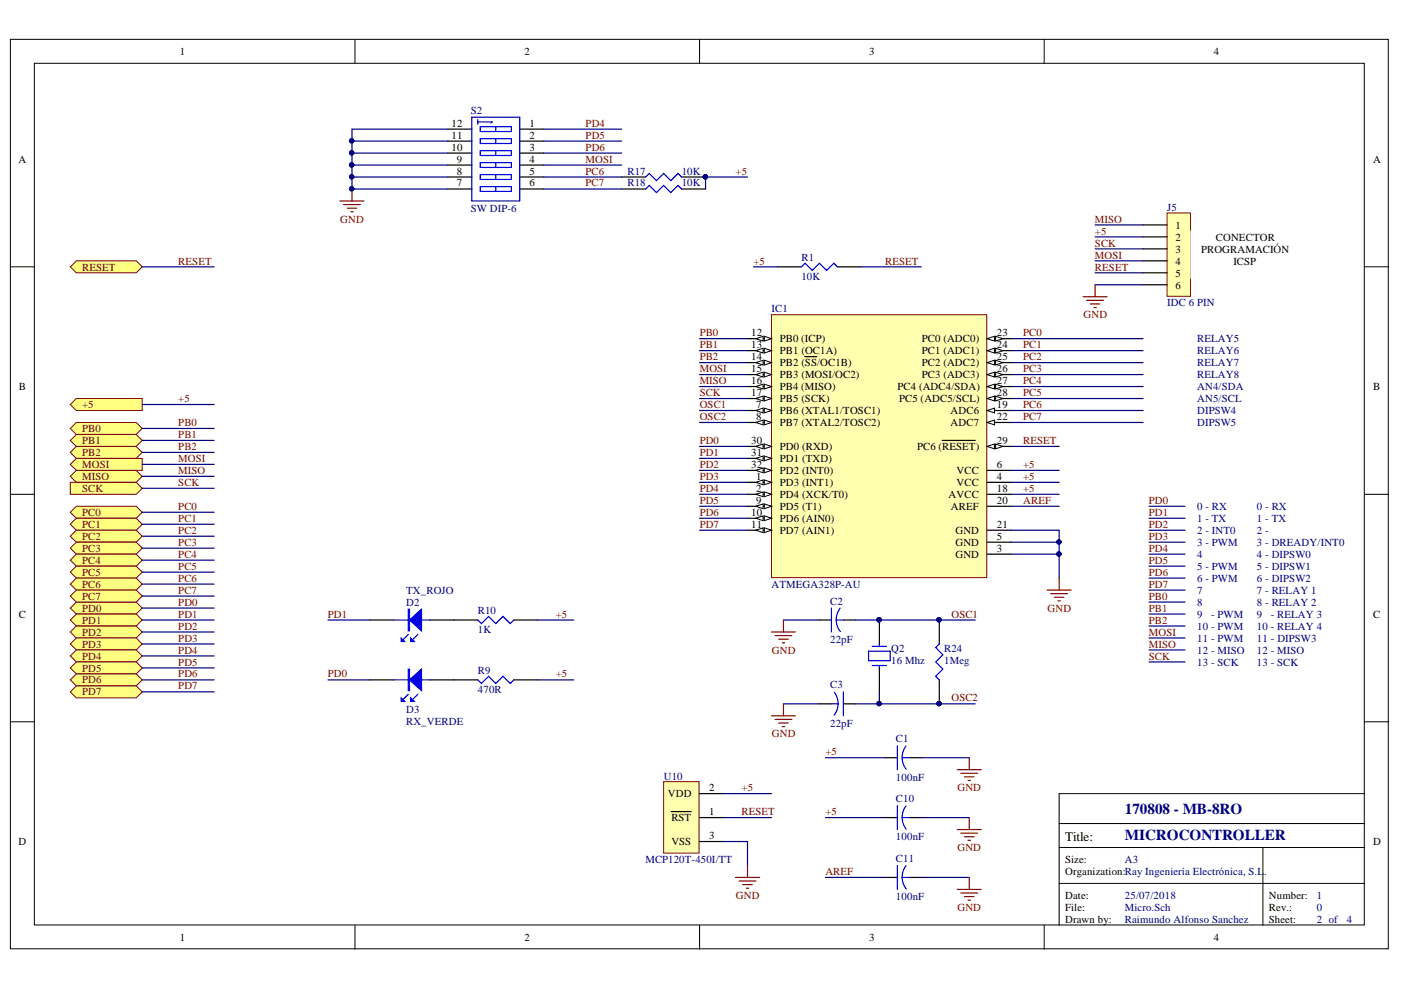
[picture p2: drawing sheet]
<svg xmlns="http://www.w3.org/2000/svg" width="297mm" height="210mm" viewBox="0 0 297 210" stroke-linecap="round" stroke-linejoin="round" font-family="sans-serif">
<defs><g id="words">
<g font-size="3.2" fill="#000080">
<text x="238.5" y="172.6">170808 - MB-8RO</text>
<text x="238.5" y="178.2">MICROCONTROLLER</text>
</g>
<text font-size="2.8" x="225.8" y="178.4">Title:</text>
<g font-size="2.3">
<text x="38.1" y="11.7">1</text>
<text x="111.2" y="11.7">2</text>
<text x="184.3" y="11.7">3</text>
<text x="257.4" y="11.7">4</text>
<text x="95.7" y="26.9">12</text>
<text x="95.7" y="29.4">11</text>
<text x="112.2" y="26.9">1</text>
<text x="112.2" y="29.4">2</text>
<text x="3.9" y="34.5">A</text>
<text x="95.7" y="31.9">10</text>
<text x="96.8" y="34.5">9</text>
<text x="112.2" y="31.9">3</text>
<text x="112.2" y="34.5">4</text>
<text x="291.1" y="34.5">A</text>
<text x="96.8" y="37">8</text>
<text x="96.8" y="39.5">7</text>
<text x="112.2" y="37">5</text>
<text x="112.2" y="39.5">6</text>
<text x="249.2" y="48.5">1</text>
<text x="249.2" y="51">2</text>
<text x="249.2" y="53.6">3</text>
<text x="254.7" y="53.6">PROGRAMACIÓN</text>
<text x="257.8" y="51">CONECTOR</text>
<text x="249.2" y="56.1">4</text>
<text x="249.2" y="58.6">5</text>
<text x="261.5" y="56.1">ICSP</text>
<text x="249.2" y="61.2">6</text>
<text x="159.3" y="71.3">12</text>
<text x="211.4" y="71.3">23</text>
<text x="159.3" y="73.8">13</text>
<text x="159.3" y="76.4">14</text>
<text x="165.3" y="72.6">PB0 (ICP)</text>
<text x="165.3" y="75.1">PB1 (OC1A)</text>
<text x="165.3" y="77.6">PB2 (SS/OC1B)</text>
<text x="195.5" y="72.6">PC0 (ADC0)</text>
<text x="195.5" y="75.1">PC1 (ADC1)</text>
<text x="195.5" y="77.6">PC2 (ADC2)</text>
<text x="211.4" y="73.8">24</text>
<text x="211.4" y="76.4">25</text>
<text x="4" y="82.7">B</text>
<text x="159.3" y="78.9">15</text>
<text x="159.3" y="81.5">16</text>
<text x="159.3" y="84">17</text>
<text x="165.3" y="80.2">PB3 (MOSI/OC2)</text>
<text x="165.3" y="82.7">PB4 (MISO)</text>
<text x="190.3" y="82.7">PC4 (ADC4/SDA)</text>
<text x="195.5" y="80.2">PC3 (ADC3)</text>
<text x="211.4" y="78.9">26</text>
<text x="211.4" y="81.5">27</text>
<text x="211.4" y="84">28</text>
<text x="291.1" y="82.7">B</text>
<text x="160.4" y="86.5">7</text>
<text x="160.4" y="89.1">8</text>
<text x="165.3" y="87.8">PB6 (XTAL1/TOSC1)</text>
<text x="165.3" y="85.3">PB5 (SCK)</text>
<text x="190.6" y="85.3">PC5 (ADC5/SCL)</text>
<text x="201.5" y="87.8">ADC6</text>
<text x="211.4" y="86.5">19</text>
<text x="211.4" y="89.1">22</text>
<text x="159.3" y="94.1">30</text>
<text x="165.3" y="95.4">PD0 (RXD)</text>
<text x="165.3" y="90.3">PB7 (XTAL2/TOSC2)</text>
<text x="194.4" y="95.4">PC6 (RESET)</text>
<text x="201.5" y="90.3">ADC7</text>
<text x="211.4" y="94.1">29</text>
<text x="159.3" y="96.7">31</text>
<text x="159.3" y="99.2">32</text>
<text x="160.4" y="101.7">1</text>
<text x="165.3" y="97.9">PD1 (TXD)</text>
<text x="165.3" y="100.5">PD2 (INT0)</text>
<text x="202.8" y="100.5">VCC</text>
<text x="211.4" y="99.2">6</text>
<text x="211.4" y="101.7">4</text>
<text x="160.4" y="104.4">2</text>
<text x="160.4" y="106.9">9</text>
<text x="165.3" y="103">PD3 (INT1)</text>
<text x="165.3" y="105.6">PD4 (XCK/T0)</text>
<text x="201.1" y="105.6">AVCC</text>
<text x="202.8" y="103">VCC</text>
<text x="211.4" y="104.4">18</text>
<text x="211.4" y="106.9">20</text>
<text x="159.3" y="109.4">10</text>
<text x="159.3" y="112">11</text>
<text x="165.3" y="108.2">PD5 (T1)</text>
<text x="165.3" y="110.7">PD6 (AIN0)</text>
<text x="165.3" y="113.2">PD7 (AIN1)</text>
<text x="201.6" y="108.2">AREF</text>
<text x="202.6" y="113.2">GND</text>
<text x="211.4" y="112">21</text>
<text x="202.6" y="115.8">GND</text>
<text x="202.6" y="118.3">GND</text>
<text x="211.4" y="114.5">5</text>
<text x="211.4" y="117">3</text>
<text x="4" y="131">C</text>
<text x="291.1" y="131">C</text>
<text x="150.4" y="167.8">2</text>
<text x="141.6" y="169.1">VDD</text>
<text x="150.4" y="172.9">1</text>
<text x="3.9" y="179.2">D</text>
<text x="142.3" y="174.1">RST</text>
<text x="142.3" y="179.2">VSS</text>
<text x="150.4" y="177.9">3</text>
<text x="291.1" y="179.2">D</text>
<text x="225.8" y="183">Size:</text>
<text x="225.8" y="185.6">Organization:Ray Ingeniería Electrónica, S.L</text>
<text x="225.8" y="190.6">Date:</text>
<text x="269" y="190.6">Number:</text>
<text x="225.8" y="193.2">File:</text>
<text x="225.8" y="195.7">Drawn by:</text>
<text x="269" y="195.7">Sheet:</text>
<text x="269" y="193.2">Rev.:</text>
<text x="38.1" y="199.5">1</text>
<text x="111.2" y="199.5">2</text>
<text x="184.3" y="199.5">3</text>
<text x="257.4" y="199.5">4</text>
</g>
<g font-size="2.3" fill="#000080">
<text x="99.8" y="24.1">S2</text>
<text x="133" y="37">R17</text>
<text x="133" y="39.5">R18</text>
<text x="144.5" y="37">10K</text>
<text x="144.5" y="39.5">10K</text>
<text x="99.8" y="44.9">SW DIP-6</text>
<text x="247.5" y="44.7">J5</text>
<text x="169.9" y="55.3">R1</text>
<text x="169.9" y="59.4">10K</text>
<text x="247.5" y="65">IDC 6 PIN</text>
<text x="163.6" y="66.2">IC1</text>
<text x="253.8" y="72.6">RELAY5</text>
<text x="253.8" y="75.1">RELAY6</text>
<text x="253.8" y="77.6">RELAY7</text>
<text x="253.8" y="80.2">RELAY8</text>
<text x="253.8" y="82.7">AN4/SDA</text>
<text x="253.8" y="85.3">AN5/SCL</text>
<text x="253.8" y="87.8">DIPSW4</text>
<text x="253.8" y="90.3">DIPSW5</text>
<text x="253.8" y="108.2">0 - RX</text>
<text x="253.8" y="110.7">1 - TX</text>
<text x="253.8" y="113.2">2 - INT0</text>
<text x="266.5" y="108.2">0 - RX</text>
<text x="266.5" y="110.7">1 - TX</text>
<text x="266.5" y="113.2">2 -</text>
<text x="253.8" y="115.8">3 - PWM</text>
<text x="253.8" y="118.3">4</text>
<text x="266.5" y="115.8">3 - DREADY/INT0</text>
<text x="266.5" y="118.3">4 - DIPSW0</text>
<text x="86.1" y="125.9">TX_ROJO</text>
<text x="163.6" y="124.6">ATMEGA328P-AU</text>
<text x="253.8" y="120.8">5 - PWM</text>
<text x="253.8" y="123.4">6 - PWM</text>
<text x="253.8" y="125.9">7</text>
<text x="266.5" y="120.8">5 - DIPSW1</text>
<text x="266.5" y="123.4">6 - DIPSW2</text>
<text x="266.5" y="125.9">7 - RELAY 1</text>
<text x="86.1" y="128.4">D2</text>
<text x="101.3" y="130.2">R10</text>
<text x="176" y="128.2">C2</text>
<text x="253.8" y="128.4">8</text>
<text x="253.8" y="131">9</text>
<text x="256.8" y="131">- PWM</text>
<text x="266.5" y="128.4">8 - RELAY 2</text>
<text x="266.5" y="131">9</text>
<text x="269.4" y="131">- RELAY 3</text>
<text x="101.3" y="134.3">1K</text>
<text x="176" y="136.3">22pF</text>
<text x="253.8" y="133.5">10 - PWM</text>
<text x="253.8" y="136">11 - PWM</text>
<text x="266.5" y="133.5">10 - RELAY 4</text>
<text x="266.5" y="136">11 - DIPSW3</text>
<text x="101.3" y="142.9">R9</text>
<text x="188.9" y="138.3">Q2</text>
<text x="188.9" y="140.9">16 Mhz</text>
<text x="200.2" y="138.3">R24</text>
<text x="200.2" y="140.9">1Meg</text>
<text x="253.8" y="138.6">12 - MISO</text>
<text x="253.8" y="141.1">13 - SCK</text>
<text x="266.5" y="138.6">12 - MISO</text>
<text x="266.5" y="141.1">13 - SCK</text>
<text x="101.3" y="146.9">470R</text>
<text x="176" y="145.9">C3</text>
<text x="86.1" y="151.2">D3</text>
<text x="86.1" y="153.8">RX_VERDE</text>
<text x="176" y="154">22pF</text>
<text x="190" y="157.3">C1</text>
<text x="140.7" y="165.3">U10</text>
<text x="190" y="165.5">100nF</text>
<text x="190" y="170.1">C10</text>
<text x="190" y="178.2">100nF</text>
<text x="136.8" y="183">MCP120T-450I/TT</text>
<text x="190" y="182.8">C11</text>
<text x="238.5" y="183">A3</text>
<text x="268" y="185.6">.</text>
<text x="190" y="190.9">100nF</text>
<text x="238.5" y="190.6">25/07/2018</text>
<text x="279.2" y="190.6">1</text>
<text x="238.5" y="193.2">Micro.Sch</text>
<text x="238.5" y="195.7">Raimundo Alfonso Sanchez</text>
<text x="279.2" y="193.2">0</text>
<text x="279.2" y="195.7">2 of</text>
<text x="285.5" y="195.7">4</text>
</g>
<g font-size="2.3" fill="#800000">
<text x="124.2" y="29.4">PD5</text>
<text x="124.2" y="26.9">PD4</text>
<text x="124.2" y="31.9">PD6</text>
<text x="124.2" y="34.5">MOSI</text>
<text x="124.2" y="37">PC6</text>
<text x="124.2" y="39.5">PC7</text>
<text x="156" y="37">+5</text>
<text x="72.1" y="47.2">GND</text>
<text x="232.2" y="47.2">MISO</text>
<text x="232.2" y="49.8">+5</text>
<text x="232.2" y="52.3">SCK</text>
<text x="17.4" y="57.4">RESET</text>
<text x="37.8" y="56.1">RESET</text>
<text x="159.8" y="56.1">+5</text>
<text x="187.7" y="56.1">RESET</text>
<text x="232.2" y="54.8">MOSI</text>
<text x="232.2" y="57.4">RESET</text>
<text x="148.3" y="71.3">PB0</text>
<text x="216.9" y="71.3">PC0</text>
<text x="229.7" y="67.5">GND</text>
<text x="148.3" y="73.8">PB1</text>
<text x="148.3" y="76.4">PB2</text>
<text x="216.9" y="73.8">PC1</text>
<text x="216.9" y="76.4">PC2</text>
<text x="148.3" y="78.9">MOSI</text>
<text x="148.3" y="81.5">MISO</text>
<text x="148.3" y="84">SCK</text>
<text x="216.9" y="78.9">PC3</text>
<text x="216.9" y="81.5">PC4</text>
<text x="216.9" y="84">PC5</text>
<text x="17.4" y="86.5">+5</text>
<text x="37.8" y="85.3">+5</text>
<text x="148.3" y="86.5">OSC1</text>
<text x="148.3" y="89.1">OSC2</text>
<text x="216.9" y="86.5">PC6</text>
<text x="216.9" y="89.1">PC7</text>
<text x="17.4" y="91.6">PB0</text>
<text x="17.4" y="94.1">PB1</text>
<text x="37.8" y="90.3">PB0</text>
<text x="37.8" y="92.9">PB1</text>
<text x="37.8" y="95.4">PB2</text>
<text x="148.3" y="94.1">PD0</text>
<text x="216.9" y="94.1">RESET</text>
<text x="17.4" y="96.7">PB2</text>
<text x="17.4" y="99.2">MOSI</text>
<text x="17.4" y="101.7">MISO</text>
<text x="37.8" y="97.9">MOSI</text>
<text x="37.8" y="100.5">MISO</text>
<text x="148.3" y="96.7">PD1</text>
<text x="148.3" y="99.2">PD2</text>
<text x="148.3" y="101.7">PD3</text>
<text x="216.9" y="101.7">+5</text>
<text x="216.9" y="99.2">+5</text>
<text x="17.4" y="104.4">SCK</text>
<text x="37.8" y="103">SCK</text>
<text x="148.3" y="104.4">PD4</text>
<text x="148.3" y="106.9">PD5</text>
<text x="216.9" y="104.4">+5</text>
<text x="216.9" y="106.9">AREF</text>
<text x="243.6" y="106.9">PD0</text>
<text x="17.4" y="109.4">PC0</text>
<text x="17.4" y="112">PC1</text>
<text x="37.8" y="108.2">PC0</text>
<text x="37.8" y="110.7">PC1</text>
<text x="37.8" y="113.2">PC2</text>
<text x="148.3" y="109.4">PD6</text>
<text x="148.3" y="112">PD7</text>
<text x="243.6" y="109.4">PD1</text>
<text x="243.6" y="112">PD2</text>
<text x="17.4" y="114.5">PC2</text>
<text x="17.4" y="117">PC3</text>
<text x="17.4" y="119.6">PC4</text>
<text x="37.8" y="115.8">PC3</text>
<text x="37.8" y="118.3">PC4</text>
<text x="243.6" y="114.5">PD3</text>
<text x="243.6" y="117">PD4</text>
<text x="243.6" y="119.6">PD5</text>
<text x="17.4" y="122.1">PC5</text>
<text x="17.4" y="124.6">PC6</text>
<text x="37.8" y="120.8">PC5</text>
<text x="37.8" y="123.4">PC6</text>
<text x="37.8" y="125.9">PC7</text>
<text x="243.6" y="122.1">PD6</text>
<text x="243.6" y="124.6">PD7</text>
<text x="17.4" y="129.7">PD0</text>
<text x="17.4" y="127.2">PC7</text>
<text x="37.8" y="128.4">PD0</text>
<text x="37.8" y="131">PD1</text>
<text x="69.5" y="131">PD1</text>
<text x="117.8" y="131">+5</text>
<text x="201.7" y="131">OSC1</text>
<text x="222.1" y="129.7">GND</text>
<text x="243.6" y="127.2">PB0</text>
<text x="243.6" y="129.7">PB1</text>
<text x="17.4" y="132.2">PD1</text>
<text x="17.4" y="134.8">PD2</text>
<text x="17.4" y="137.3">PD3</text>
<text x="37.8" y="136">PD3</text>
<text x="37.8" y="133.5">PD2</text>
<text x="243.6" y="132.2">PB2</text>
<text x="243.6" y="134.8">MOSI</text>
<text x="243.6" y="137.3">MISO</text>
<text x="17.4" y="139.8">PD4</text>
<text x="17.4" y="142.4">PD5</text>
<text x="37.8" y="141.1">PD5</text>
<text x="37.8" y="138.6">PD4</text>
<text x="37.8" y="143.6">PD6</text>
<text x="69.5" y="143.6">PD0</text>
<text x="117.8" y="143.6">+5</text>
<text x="163.7" y="138.6">GND</text>
<text x="243.6" y="139.8">SCK</text>
<text x="17.4" y="144.9">PD6</text>
<text x="17.4" y="147.4">PD7</text>
<text x="37.8" y="146.2">PD7</text>
<text x="201.7" y="148.7">OSC2</text>
<text x="163.7" y="156.3">GND</text>
<text x="175" y="160.1">+5</text>
<text x="157.2" y="167.8">+5</text>
<text x="203" y="167.8">GND</text>
<text x="157.2" y="172.9">RESET</text>
<text x="175" y="172.9">+5</text>
<text x="175" y="185.6">AREF</text>
<text x="203" y="180.5">GND</text>
<text x="156" y="190.6">GND</text>
<text x="203" y="193.2">GND</text>
</g>
</g></defs>
<g fill="#fff" stroke="#000" stroke-width=".21">
<path d="M2.2 8.3h292.1v192.9h-292.1z"/>
<path d="M7.3 13.4h282v182.7h-282z"/>
</g>
<g fill="none" stroke="#000" stroke-width=".21">
<path d="M75.3 8.3v5.1M148.3 8.3v5.1M221.4 8.3v5.1M2.2 56.6h5.1M289.4 56.6h5M2.2 104.8h5.1M289.4 104.8h5M2.2 153h5.1M289.4 153h5M224.6 179.7h64.8M289.4 174.6h-64.8v21.6M75.3 196.2v5.1"/>
<path d="M148.3 196.2v5.1M221.4 196.2v5.1M224.6 187.3h64.8M267.8 187.3v8.9"/>
</g>
<path d="M173.7 131.5h2.6M178.8 131.5h2.6M186.4 131.5v5M173.7 149.2h2.6M178.8 149.2h2.6M186.4 141.6v5.1M187.7 160.7h2.6M192.8 160.7h2.5" fill="none" stroke="#000" stroke-width=".25"/>
<g fill="none" stroke="#00f" stroke-width=".25">
<path d="M176.3 128.9v5.1M177.3 131.5h1.5M177.3 131.5l.1 1 .8 1.4M178.1 129l-.7 1.4-.1 1.1M184.2 138.1h4.5v2h-4.5zM184.9 137h3.1M186.4 136.5v.5M176.3 149.2h1.5M176.9 146.8a4 4 0 0 1 0 4.8M178.8 146.7v5.1M184.9 141.1h3.1M186.4 141.1v.5"/>
<path d="M190.3 158.1v5.1M192.1 158.2l-.5 .9-.3 1.6M191.3 160.7h1.5M191.3 160.7l.1 1 .7 1.4"/>
</g>
<g fill="#000080" stroke="#000080" stroke-width=".21">
<circle cx="186.4" cy="131.4" r=".46"/>
<circle cx="199.1" cy="131.4" r=".46"/>
</g>
<path d="M166.1 131.5h7.6M181.4 131.5h25.4M166.1 149.2h7.6M175 160.7h12.7M195.3 160.7h10.2" fill="none" stroke="#000080" stroke-width=".25"/>
<path d="M247.4 45.2h5v17.6h-5z" fill="#ffffb0" stroke="#800000" stroke-width=".21"/>
<g fill="none" stroke="#000" stroke-width=".25">
<path d="M164.8 56.6h5.1M177.5 56.6h5.1M242.3 47.7h5.1M242.3 50.2h5.1M242.3 52.8h5.1M242.3 55.3h5.1M242.3 57.8h5.1M242.3 60.4h5.1M96.2 131.5h5.1M108.9 131.5h5.1M78.4 144.2h5.1M91.1 144.2h10.2"/>
<path d="M108.9 144.2h5.1M187.7 173.3h2.6M192.8 173.3h2.5M187.7 186h2.6M192.8 186h2.5"/>
</g>
<g fill="none" stroke="#000080" stroke-width=".25">
<path d="M159.8 56.6h5M182.6 56.6h12.7M232.2 50.2h10.1M232.2 52.8h10.1M232.2 55.3h10.1M232.2 57.8h10.1M232.2 60.4h10.1M114 131.5h7.6M114 144.2h7.6M181.4 149.2h25.4M186.4 146.7v2.5M175 173.3h12.7"/>
<path d="M195.3 173.3h10.2M175 186h12.7M195.3 186h10.2"/>
</g>
<path d="M252.5 49h22.8v10h-22.8z" fill="#fff" stroke="#fff" stroke-width=".21"/>
<g fill="none" stroke="#00f" stroke-width=".25">
<path d="M169.9 56.6l.8-.8 1.5 1.5 1.5-1.5 1.6 1.5 1.5-1.5 .7 .8M101.3 131.5l.8 .7 1.5-1.5 1.5 1.5 1.5-1.5 1.6 1.5 .7-.7M83.5 144.2h7.6M86.6 147.2l-1 1M88.6 147.2l-1 1M101.3 144.2l.8 .7 1.5-1.5 1.5 1.5 1.5-1.5 1.6 1.5 .7-.7M190.3 170.8v5.1M191.3 173.3h1.5M191.3 173.3l.3 1.6 .5 .9M192.1 170.9l-.5 .9-.3 1.5M190.3 183.5v5.1M191.3 186h1.5"/>
<path d="M191.3 186l.1 1.1 .7 1.4M192.1 183.5l-.5 1-.3 1.5"/>
</g>
<g fill="#000080" stroke="#000080" stroke-width=".21">
<circle cx="199.1" cy="149.2" r=".46"/>
<circle cx="186.4" cy="149.2" r=".46"/>
</g>
<path d="M86.8 144.2l2.6-2.3v4.5z" fill="#00f"/>
<path d="M86.6 141.9h.2v4.5h-.2zM86.7 141.9v4.5M86.8 144.2l2.6-2.3v4.5z" fill="none" stroke="#00f" stroke-width=".25"/>
<path d="M85 148l.8 .7h-.8z" fill="#00f"/>
<path d="M85 148l.8 .7h-.8z" fill="none" stroke="#00f" stroke-width=".25"/>
<path d="M87.1 148l.7 .7h-.7z" fill="#00f"/>
<path d="M83.5 131.5h7.6M86.6 134.5l-1 1M88.6 134.5l-1 1M87.1 148l.7 .7h-.7z" fill="none" stroke="#00f" stroke-width=".25"/>
<path d="M78.4 131.5h5.1M91.1 131.5h5.1" fill="none" stroke="#000" stroke-width=".25"/>
<path d="M86.8 131.5l2.6-2.3v4.5z" fill="#00f"/>
<path d="M86.6 129.2h.2v4.5h-.2zM86.7 129.2v4.5M86.8 131.5l2.6-2.3v4.5z" fill="none" stroke="#00f" stroke-width=".25"/>
<path d="M85 135.3l.8 .7h-.8z" fill="#00f"/>
<path d="M85 135.3l.8 .7h-.8z" fill="none" stroke="#00f" stroke-width=".25"/>
<path d="M87.1 135.3l.7 .7h-.7z" fill="#00f"/>
<path d="M87.1 135.3l.7 .7h-.7z" fill="none" stroke="#00f" stroke-width=".25"/>
<g fill="none" stroke="#000080" stroke-width=".25">
<path d="M232.2 47.7h10.1M148.3 71.8h10.2M148.3 74.3h10.2M148.3 76.9h10.2M214.4 71.8h27.9M214.4 74.3h27.9M214.4 76.9h27.9M214.4 79.4h27.9M148.3 99.7h10.2M148.3 84.5h10.2M148.3 87h10.2M148.3 89.6h10.2"/>
<path d="M214.4 94.7h10.2M214.4 84.5h27.9M214.4 82h27.9M30.2 113.7h15.2M148.3 102.3h10.2M148.3 104.8h10.2M148.3 107.3h10.2M148.3 109.9h10.2M148.3 112.4h10.2M214.4 115h10.2v2.5h-10.2M214.4 102.3h10.2M214.4 104.8h10.2"/>
<path d="M214.4 107.3h10.2M224.6 117.5v5.1M243.6 107.3h7.6M243.6 109.9h7.6M243.6 112.4h7.6M243.6 115h7.6M243.6 117.5h7.6M69.5 131.5h8.9M243.6 120h7.6M243.6 122.6h7.6M243.6 125.1h7.6M243.6 127.7h7.6"/>
<path d="M243.6 130.2h7.6M243.6 132.7h7.6M243.6 135.3h7.6M243.6 137.8h7.6M69.5 144.2h8.9M243.6 140.3h7.6"/>
</g>
<g fill="#000080" stroke="#000080" stroke-width=".21">
<circle cx="224.5" cy="114.9" r=".46"/>
<circle cx="224.5" cy="117.5" r=".46"/>
</g>
<path d="M14.9 85.8l1.3-1.3h14v2.5h-14z" fill-rule="evenodd" fill="#ffff80" stroke="#800000" stroke-width=".21"/>
<path d="M30.2 85.8h15.2" fill="none" stroke="#000080" stroke-width=".25"/>
<path d="M14.9 90.8l1.3-1.2h12.7l1.3 1.2-1.3 1.3h-12.7z" fill-rule="evenodd" fill="#ffff80" stroke="#800000" stroke-width=".21"/>
<path d="M30.2 90.8h15.2" fill="none" stroke="#000080" stroke-width=".25"/>
<path d="M14.9 93.4l1.3-1.3h12.7l1.3 1.3-1.3 1.3h-12.7z" fill-rule="evenodd" fill="#ffff80" stroke="#800000" stroke-width=".21"/>
<path d="M30.2 93.4h15.2" fill="none" stroke="#000080" stroke-width=".25"/>
<path d="M14.9 95.9l1.3-1.2h12.7l1.3 1.2-1.3 1.3h-12.7z" fill-rule="evenodd" fill="#ffff80" stroke="#800000" stroke-width=".21"/>
<path d="M30.2 95.9h15.2" fill="none" stroke="#000080" stroke-width=".25"/>
<path d="M14.9 98.5l1.3-1.3h14v2.5h-14z" fill-rule="evenodd" fill="#ffff80" stroke="#800000" stroke-width=".21"/>
<path d="M30.2 98.5h15.2" fill="none" stroke="#000080" stroke-width=".25"/>
<path d="M14.9 101l1.3-1.3h12.7l1.3 1.3-1.3 1.3h-12.7z" fill-rule="evenodd" fill="#ffff80" stroke="#800000" stroke-width=".21"/>
<path d="M30.2 101h15.2" fill="none" stroke="#000080" stroke-width=".25"/>
<path d="M14.9 102.3h14l1.3 1.2-1.3 1.3h-14z" fill-rule="evenodd" fill="#ffff80" stroke="#800000" stroke-width=".21"/>
<path d="M30.2 103.5h15.2" fill="none" stroke="#000080" stroke-width=".25"/>
<path d="M14.9 108.6l1.3-1.3h12.7l1.3 1.3-1.3 1.3h-12.7z" fill-rule="evenodd" fill="#ffff80" stroke="#800000" stroke-width=".21"/>
<path d="M30.2 108.6h15.2" fill="none" stroke="#000080" stroke-width=".25"/>
<path d="M14.9 111.2l1.3-1.3h12.7l1.3 1.3-1.3 1.2h-12.7z" fill-rule="evenodd" fill="#ffff80" stroke="#800000" stroke-width=".21"/>
<path d="M30.2 111.2h15.2" fill="none" stroke="#000080" stroke-width=".25"/>
<g fill="#ffff80" stroke="#800000" stroke-width=".21">
<path d="M14.9 113.7l1.3-1.3h12.7l1.3 1.3-1.3 1.3h-12.7z" fill-rule="evenodd"/>
<path d="M14.9 116.2l1.3-1.2h12.7l1.3 1.2-1.3 1.3h-12.7z" fill-rule="evenodd"/>
</g>
<path d="M30.2 116.2h15.2" fill="none" stroke="#000080" stroke-width=".25"/>
<g fill="#ffff80" stroke="#800000" stroke-width=".21">
<path d="M14.9 118.8l1.3-1.3h12.7l1.3 1.3-1.3 1.2h-12.7z" fill-rule="evenodd"/>
<path d="M14.9 121.3l1.3-1.3h12.7l1.3 1.3-1.3 1.3h-12.7z" fill-rule="evenodd"/>
<path d="M14.9 128.9l1.3-1.2h12.7l1.3 1.2-1.3 1.3h-12.7z" fill-rule="evenodd"/>
</g>
<path d="M30.2 128.9h15.2" fill="none" stroke="#000080" stroke-width=".25"/>
<path d="M14.9 131.5l1.3-1.3h12.7l1.3 1.3-1.3 1.2h-12.7z" fill-rule="evenodd" fill="#ffff80" stroke="#800000" stroke-width=".21"/>
<path d="M30.2 131.5h15.2" fill="none" stroke="#000080" stroke-width=".25"/>
<g fill="#ffff80" stroke="#800000" stroke-width=".21">
<path d="M14.9 134l1.3-1.3h12.7l1.3 1.3-1.3 1.3h-12.7z" fill-rule="evenodd"/>
<path d="M14.9 136.5l1.3-1.2h12.7l1.3 1.2-1.3 1.3h-12.7z" fill-rule="evenodd"/>
</g>
<path d="M30.2 136.5h15.2" fill="none" stroke="#000080" stroke-width=".25"/>
<path d="M14.9 139.1l1.3-1.3h12.7l1.3 1.3-1.3 1.2h-12.7z" fill-rule="evenodd" fill="#ffff80" stroke="#800000" stroke-width=".21"/>
<path d="M30.2 139.1h15.2" fill="none" stroke="#000080" stroke-width=".25"/>
<path d="M14.9 141.6l1.3-1.3h12.7l1.3 1.3-1.3 1.3h-12.7z" fill-rule="evenodd" fill="#ffff80" stroke="#800000" stroke-width=".21"/>
<path d="M30.2 141.6h15.2" fill="none" stroke="#000080" stroke-width=".25"/>
<path d="M14.9 144.2l1.3-1.3h12.7l1.3 1.3-1.3 1.2h-12.7z" fill-rule="evenodd" fill="#ffff80" stroke="#800000" stroke-width=".21"/>
<path d="M30.2 144.2h15.2" fill="none" stroke="#000080" stroke-width=".25"/>
<path d="M14.9 146.7l1.3-1.3h12.7l1.3 1.3-1.3 1.3h-12.7z" fill-rule="evenodd" fill="#ffff80" stroke="#800000" stroke-width=".21"/>
<path d="M30.2 118.8h15.2M30.2 121.3h15.2M30.2 134h15.2M30.2 146.7h15.2" fill="none" stroke="#000080" stroke-width=".25"/>
<path d="M163.6 66.7h45.6v55.8h-45.6z" fill="#ffffb0" stroke="#800000" stroke-width=".21"/>
<path d="M209.3 94.7h5.1" fill="none" stroke="#000" stroke-width=".25"/>
<path d="M209.3 94.7l1.5-.6v1.1z" fill="#fff"/>
<path d="M209.3 94.7l1.5-.6v1.1z" fill="none" stroke="#000" stroke-width=".21"/>
<path d="M211.1 94.1l1.5 .6-1.5 .5z" fill="#fff"/>
<path d="M211.1 94.1l1.5 .6-1.5 .5z" fill="none" stroke="#000" stroke-width=".21"/>
<path d="M158.5 94.7h5.1M199.8 93.4h7" fill="none" stroke="#000" stroke-width=".25"/>
<path d="M162 94.1l1.6 .6-1.6 .5z" fill="#fff"/>
<path d="M162 94.1l1.6 .6-1.6 .5z" fill="none" stroke="#000" stroke-width=".21"/>
<path d="M160.3 94.7l1.5-.6v1.1z" fill="#fff"/>
<path d="M160.3 94.7l1.5-.6v1.1z" fill="none" stroke="#000" stroke-width=".21"/>
<path d="M158.5 97.2h5.1" fill="none" stroke="#000" stroke-width=".25"/>
<path d="M162 96.7l1.6 .5-1.6 .5z" fill="#fff"/>
<path d="M162 96.7l1.6 .5-1.6 .5z" fill="none" stroke="#000" stroke-width=".21"/>
<path d="M160.3 97.2l1.5-.5v1z" fill="#fff"/>
<path d="M160.3 97.2l1.5-.5v1z" fill="none" stroke="#000" stroke-width=".21"/>
<path d="M158.5 99.7h5.1" fill="none" stroke="#000" stroke-width=".25"/>
<path d="M162 99.2l1.6 .5-1.6 .5z" fill="#fff"/>
<path d="M162 99.2l1.6 .5-1.6 .5z" fill="none" stroke="#000" stroke-width=".21"/>
<path d="M160.3 99.7l1.5-.5v1z" fill="#fff"/>
<path d="M160.3 99.7l1.5-.5v1z" fill="none" stroke="#000" stroke-width=".21"/>
<path d="M158.5 102.3h5.1" fill="none" stroke="#000" stroke-width=".25"/>
<path d="M162 101.8l1.6 .5-1.6 .5z" fill="#fff"/>
<path d="M162 101.8l1.6 .5-1.6 .5z" fill="none" stroke="#000" stroke-width=".21"/>
<path d="M160.3 102.3l1.5-.5v1z" fill="#fff"/>
<path d="M160.3 102.3l1.5-.5v1z" fill="none" stroke="#000" stroke-width=".21"/>
<path d="M158.5 104.8h5.1" fill="none" stroke="#000" stroke-width=".25"/>
<path d="M162 104.3l1.6 .5-1.6 .5z" fill="#fff"/>
<path d="M162 104.3l1.6 .5-1.6 .5z" fill="none" stroke="#000" stroke-width=".21"/>
<path d="M160.3 104.8l1.5-.5v1z" fill="#fff"/>
<path d="M160.3 104.8l1.5-.5v1z" fill="none" stroke="#000" stroke-width=".21"/>
<path d="M158.5 87h5.1M209.3 99.7h5.1M209.3 115h5.1" fill="none" stroke="#000" stroke-width=".25"/>
<path d="M162 86.5l1.6 .5-1.6 .5z" fill="#fff"/>
<path d="M162 86.5l1.6 .5-1.6 .5z" fill="none" stroke="#000" stroke-width=".21"/>
<path d="M160.3 87l1.5-.5v1z" fill="#fff"/>
<path d="M160.3 87l1.5-.5v1z" fill="none" stroke="#000" stroke-width=".21"/>
<path d="M158.5 89.6h5.1" fill="none" stroke="#000" stroke-width=".25"/>
<path d="M162 89.1l1.6 .5-1.6 .5z" fill="#fff"/>
<path d="M162 89.1l1.6 .5-1.6 .5z" fill="none" stroke="#000" stroke-width=".21"/>
<path d="M160.3 89.6l1.5-.5v1z" fill="#fff"/>
<path d="M160.3 89.6l1.5-.5v1z" fill="none" stroke="#000" stroke-width=".21"/>
<path d="M158.5 107.3h5.1" fill="none" stroke="#000" stroke-width=".25"/>
<path d="M162 106.8l1.6 .5-1.6 .6z" fill="#fff"/>
<path d="M162 106.8l1.6 .5-1.6 .6z" fill="none" stroke="#000" stroke-width=".21"/>
<path d="M160.3 107.3l1.5-.5v1.1z" fill="#fff"/>
<path d="M160.3 107.3l1.5-.5v1.1z" fill="none" stroke="#000" stroke-width=".21"/>
<path d="M158.5 109.9h5.1" fill="none" stroke="#000" stroke-width=".25"/>
<path d="M162 109.4l1.6 .5-1.6 .5z" fill="#fff"/>
<path d="M162 109.4l1.6 .5-1.6 .5z" fill="none" stroke="#000" stroke-width=".21"/>
<path d="M160.3 109.9l1.5-.5v1z" fill="#fff"/>
<path d="M160.3 109.9l1.5-.5v1z" fill="none" stroke="#000" stroke-width=".21"/>
<path d="M158.5 112.4h5.1" fill="none" stroke="#000" stroke-width=".25"/>
<path d="M162 111.9l1.6 .5-1.6 .5z" fill="#fff"/>
<path d="M162 111.9l1.6 .5-1.6 .5z" fill="none" stroke="#000" stroke-width=".21"/>
<path d="M160.3 112.4l1.5-.5v1z" fill="#fff"/>
<path d="M160.3 112.4l1.5-.5v1z" fill="none" stroke="#000" stroke-width=".21"/>
<path d="M158.5 71.8h5.1" fill="none" stroke="#000" stroke-width=".25"/>
<path d="M162 71.3l1.6 .5-1.6 .5z" fill="#fff"/>
<path d="M162 71.3l1.6 .5-1.6 .5z" fill="none" stroke="#000" stroke-width=".21"/>
<path d="M160.3 71.8l1.5-.5v1z" fill="#fff"/>
<path d="M160.3 71.8l1.5-.5v1z" fill="none" stroke="#000" stroke-width=".21"/>
<path d="M158.5 74.3h5.1" fill="none" stroke="#000" stroke-width=".25"/>
<path d="M162 73.8l1.6 .5-1.6 .6z" fill="#fff"/>
<path d="M162 73.8l1.6 .5-1.6 .6z" fill="none" stroke="#000" stroke-width=".21"/>
<path d="M160.3 74.3l1.5-.5v1.1z" fill="#fff"/>
<path d="M160.3 74.3l1.5-.5v1.1z" fill="none" stroke="#000" stroke-width=".21"/>
<path d="M158.5 76.9h5.1" fill="none" stroke="#000" stroke-width=".25"/>
<path d="M162 76.4l1.6 .5-1.6 .5z" fill="#fff"/>
<path d="M162 76.4l1.6 .5-1.6 .5z" fill="none" stroke="#000" stroke-width=".21"/>
<path d="M160.3 76.9l1.5-.5v1z" fill="#fff"/>
<path d="M160.3 76.9l1.5-.5v1z" fill="none" stroke="#000" stroke-width=".21"/>
<path d="M158.5 79.4h5.1M170.6 75.6h2.6" fill="none" stroke="#000" stroke-width=".25"/>
<path d="M162 78.9l1.6 .5-1.6 .5z" fill="#fff"/>
<path d="M162 78.9l1.6 .5-1.6 .5z" fill="none" stroke="#000" stroke-width=".21"/>
<path d="M160.3 79.4l1.5-.5v1z" fill="#fff"/>
<path d="M160.3 79.4l1.5-.5v1z" fill="none" stroke="#000" stroke-width=".21"/>
<path d="M158.5 82h5.1" fill="none" stroke="#000" stroke-width=".25"/>
<path d="M162 81.5l1.6 .5-1.6 .5z" fill="#fff"/>
<path d="M162 81.5l1.6 .5-1.6 .5z" fill="none" stroke="#000" stroke-width=".21"/>
<path d="M160.3 82l1.5-.5v1z" fill="#fff"/>
<path d="M160.3 82l1.5-.5v1z" fill="none" stroke="#000" stroke-width=".21"/>
<path d="M158.5 84.5h5.1" fill="none" stroke="#000" stroke-width=".25"/>
<path d="M162 84l1.6 .5-1.6 .5z" fill="#fff"/>
<path d="M162 84l1.6 .5-1.6 .5z" fill="none" stroke="#000" stroke-width=".21"/>
<path d="M160.3 84.5l1.5-.5v1z" fill="#fff"/>
<path d="M160.3 84.5l1.5-.5v1z" fill="none" stroke="#000" stroke-width=".21"/>
<path d="M209.3 71.8h5.1M209.3 104.8h5.1M209.3 107.3h5.1M209.3 112.4h5.1" fill="none" stroke="#000" stroke-width=".25"/>
<path d="M209.3 71.8l1.5-.5v1z" fill="#fff"/>
<path d="M209.3 71.8l1.5-.5v1z" fill="none" stroke="#000" stroke-width=".21"/>
<path d="M211.1 71.3l1.5 .5-1.5 .5z" fill="#fff"/>
<path d="M211.1 71.3l1.5 .5-1.5 .5z" fill="none" stroke="#000" stroke-width=".21"/>
<path d="M209.3 74.3h5.1" fill="none" stroke="#000" stroke-width=".25"/>
<path d="M209.3 74.3l1.5-.5v1.1z" fill="#fff"/>
<path d="M209.3 74.3l1.5-.5v1.1z" fill="none" stroke="#000" stroke-width=".21"/>
<path d="M211.1 73.8l1.5 .5-1.5 .6z" fill="#fff"/>
<path d="M211.1 73.8l1.5 .5-1.5 .6z" fill="none" stroke="#000" stroke-width=".21"/>
<path d="M209.3 76.9h5.1" fill="none" stroke="#000" stroke-width=".25"/>
<path d="M209.3 76.9l1.5-.5v1z" fill="#fff"/>
<path d="M209.3 76.9l1.5-.5v1z" fill="none" stroke="#000" stroke-width=".21"/>
<path d="M211.1 76.4l1.5 .5-1.5 .5z" fill="#fff"/>
<path d="M211.1 76.4l1.5 .5-1.5 .5z" fill="none" stroke="#000" stroke-width=".21"/>
<path d="M209.3 79.4h5.1" fill="none" stroke="#000" stroke-width=".25"/>
<path d="M209.3 79.4l1.5-.5v1z" fill="#fff"/>
<path d="M209.3 79.4l1.5-.5v1z" fill="none" stroke="#000" stroke-width=".21"/>
<path d="M211.1 78.9l1.5 .5-1.5 .5z" fill="#fff"/>
<path d="M211.1 78.9l1.5 .5-1.5 .5z" fill="none" stroke="#000" stroke-width=".21"/>
<path d="M209.3 82h5.1" fill="none" stroke="#000" stroke-width=".25"/>
<path d="M209.3 82l1.5-.5v1z" fill="#fff"/>
<path d="M209.3 82l1.5-.5v1z" fill="none" stroke="#000" stroke-width=".21"/>
<path d="M211.1 81.5l1.5 .5-1.5 .5z" fill="#fff"/>
<path d="M211.1 81.5l1.5 .5-1.5 .5z" fill="none" stroke="#000" stroke-width=".21"/>
<path d="M209.3 84.5h5.1" fill="none" stroke="#000" stroke-width=".25"/>
<path d="M209.3 84.5l1.5-.5v1z" fill="#fff"/>
<path d="M209.3 84.5l1.5-.5v1z" fill="none" stroke="#000" stroke-width=".21"/>
<path d="M211.1 84l1.5 .5-1.5 .5z" fill="#fff"/>
<path d="M211.1 84l1.5 .5-1.5 .5z" fill="none" stroke="#000" stroke-width=".21"/>
<path d="M209.3 87h5.1M209.3 117.5h5.1M209.3 102.3h5.1" fill="none" stroke="#000" stroke-width=".25"/>
<path d="M209.3 87l1.5-.5v1z" fill="#fff"/>
<path d="M209.3 87l1.5-.5v1z" fill="none" stroke="#000" stroke-width=".21"/>
<path d="M209.3 89.6h5.1" fill="none" stroke="#000" stroke-width=".25"/>
<path d="M209.3 89.6l1.5-.5v1z" fill="#fff"/>
<path d="M209.3 89.6l1.5-.5v1z" fill="none" stroke="#000" stroke-width=".21"/>
<path d="M214.4 99.7h10.2M214.4 112.4h10.2v2.6" fill="none" stroke="#000080" stroke-width=".25"/>
<circle cx="224.5" cy="114.9" r=".46" fill="#000080" stroke="#000080" stroke-width=".21"/>
<path d="M14.9 56.6l1.3-1.3h12.7l1.3 1.3-1.3 1.2h-12.7z" fill-rule="evenodd" fill="#ffff80" stroke="#800000" stroke-width=".21"/>
<path d="M30.2 56.6h15.2M148.3 79.4h10.2M148.3 82h10.2M153.4 173.3h10.2" fill="none" stroke="#000080" stroke-width=".25"/>
<path d="M199.1 131.5v5M199.1 144.2v5" fill="none" stroke="#000" stroke-width=".25"/>
<g fill="#000080" stroke="#000080" stroke-width=".21">
<circle cx="199.1" cy="149.2" r=".46"/>
<circle cx="199.1" cy="131.4" r=".46"/>
</g>
<path d="M199.1 136.5l-.7 .8 1.5 1.5-1.5 1.5 1.5 1.6-1.5 1.5 .7 .8" fill="none" stroke="#00f" stroke-width=".25"/>
<path d="M140.7 165.7h7.5v15.2h-7.5z" fill="#ffffb0" stroke="#800000" stroke-width=".21"/>
<path d="M142.3 172.1h4.2M148.3 173.3h5.1M148.3 168.3h5.1M148.3 178.4h5.1" fill="none" stroke="#000" stroke-width=".25"/>
<path d="M148.3 97.2h10.2M148.3 94.7h10.2M214.4 87h27.9M214.4 89.6h27.9M153.4 178.4h5.1v5.1M153.4 168.3h10.2" fill="none" stroke="#000080" stroke-width=".25"/>
<path d="M155.9 186h5.1M156.7 186.8h3.6M157.5 187.6h2M158.2 188.3h.5M158.5 183.5v2.5" fill="none" stroke="#800000" stroke-width=".25"/>
<path d="M14.9 123.8l1.3-1.2h12.7l1.3 1.2-1.3 1.3h-12.7z" fill-rule="evenodd" fill="#ffff80" stroke="#800000" stroke-width=".21"/>
<path d="M30.2 123.8h15.2" fill="none" stroke="#000080" stroke-width=".25"/>
<path d="M14.9 126.4l1.3-1.3h12.7l1.3 1.3-1.3 1.3h-12.7z" fill-rule="evenodd" fill="#ffff80" stroke="#800000" stroke-width=".21"/>
<g fill="none" stroke="#000080" stroke-width=".25">
<path d="M74.6 35h20.4M74.6 37.5h20.4M74.6 29.9h20.4M74.6 32.5h20.4M95 27.4h-20.4v12.7h20.4M115.3 35h16.5M115.3 37.5h16.5M115.3 29.9h16.5M115.3 32.5h16.5M115.3 27.4h16.5M158.5 37.5h-8.9v2.6M115.3 40.1h16.5"/>
<path d="M30.2 126.4h15.2"/>
</g>
<g fill="none" stroke="#800000" stroke-width=".25">
<path d="M72.1 42.6h5.1M72.8 43.4h3.6M73.6 44.1h2M74.4 44.9h.5M74.6 40.1v2.5M229.6 62.9h5.1M230.4 63.7h3.6M231.2 64.4h2M231.9 65.2h.5M232.2 60.4v2.5M163.6 134h5.1M164.3 134.8h3.6"/>
<path d="M165.1 135.5h2M165.9 136.3h.5M166.1 131.5v2.5M222 125.1h5.1M222.8 125.9h3.5M223.5 126.6h2.1M224.3 127.4h.5M224.6 122.6v2.5M163.6 151.8h5.1M164.3 152.5h3.6M165.1 153.3h2M165.9 154.1h.5"/>
<path d="M166.1 149.2v2.6M203 163.2h5M203 175.9h5M203.7 164h3.6M203.7 176.6h3.6M204.5 164.7h2M204.5 177.4h2M205.2 165.5h.6M205.2 178.2h.6M205.5 160.7v2.5M205.5 173.3v2.6M203 188.6h5"/>
<path d="M203.7 189.3h3.6M204.5 190.1h2M205.2 190.9h.6M205.5 186v2.6"/>
</g>
<path d="M267.8 179.7v7.6M289.4 168.3h-64.8v6.3" fill="none" stroke="#000" stroke-width=".21"/>
<g fill="none" stroke="#000" stroke-width=".25">
<path d="M95 27.4h5M95 29.9h5M95 32.5h5M95 35h5M95 37.5h5M110.2 27.4h5.1M110.2 29.9h5.1M110.2 32.5h5.1M110.2 35h5.1M110.2 37.5h5.1M131.8 37.5h5.1M144.5 37.5h5.1"/>
<path d="M95 40.1h5M110.2 40.1h5.1M131.8 40.1h5.1M144.5 40.1h5.1"/>
</g>
<g fill="none" stroke="#00f" stroke-width=".25">
<path d="M100 24.8h10.2v17.8h-10.2zM101.3 25.9h3.1l-.3 .2M101.3 25.4v1M101.8 26.9h6.6v1h-6.6zM101.8 29.4h6.6v1h-6.6zM101.8 32h6.6v1h-6.6zM101.8 34.5h6.6v1h-6.6zM101.8 37h6.6v1h-6.6zM101.8 39.6h6.6v1h-6.6zM105.1 26.9v1M105.1 29.4v1M105.1 32v1"/>
<path d="M105.1 34.5v1M105.1 37v1M105.1 39.6v1M136.9 37.5l.7-.7 1.6 1.5 1.5-1.5 1.5 1.5 1.5-1.5 .8 .7M136.9 40.1l.7-.8 1.6 1.5 1.5-1.5 1.5 1.5 1.5-1.5 .8 .8"/>
</g>
<g fill="#000080" stroke="#000080" stroke-width=".21">
<circle cx="74.6" cy="29.9" r=".46"/>
<circle cx="74.6" cy="32.4" r=".46"/>
<circle cx="74.6" cy="35" r=".47"/>
<circle cx="74.6" cy="37.5" r=".46"/>
<circle cx="74.6" cy="40" r=".46"/>
<circle cx="149.5" cy="37.5" r=".46"/>
</g>
<use href="#words"/>
</svg>
